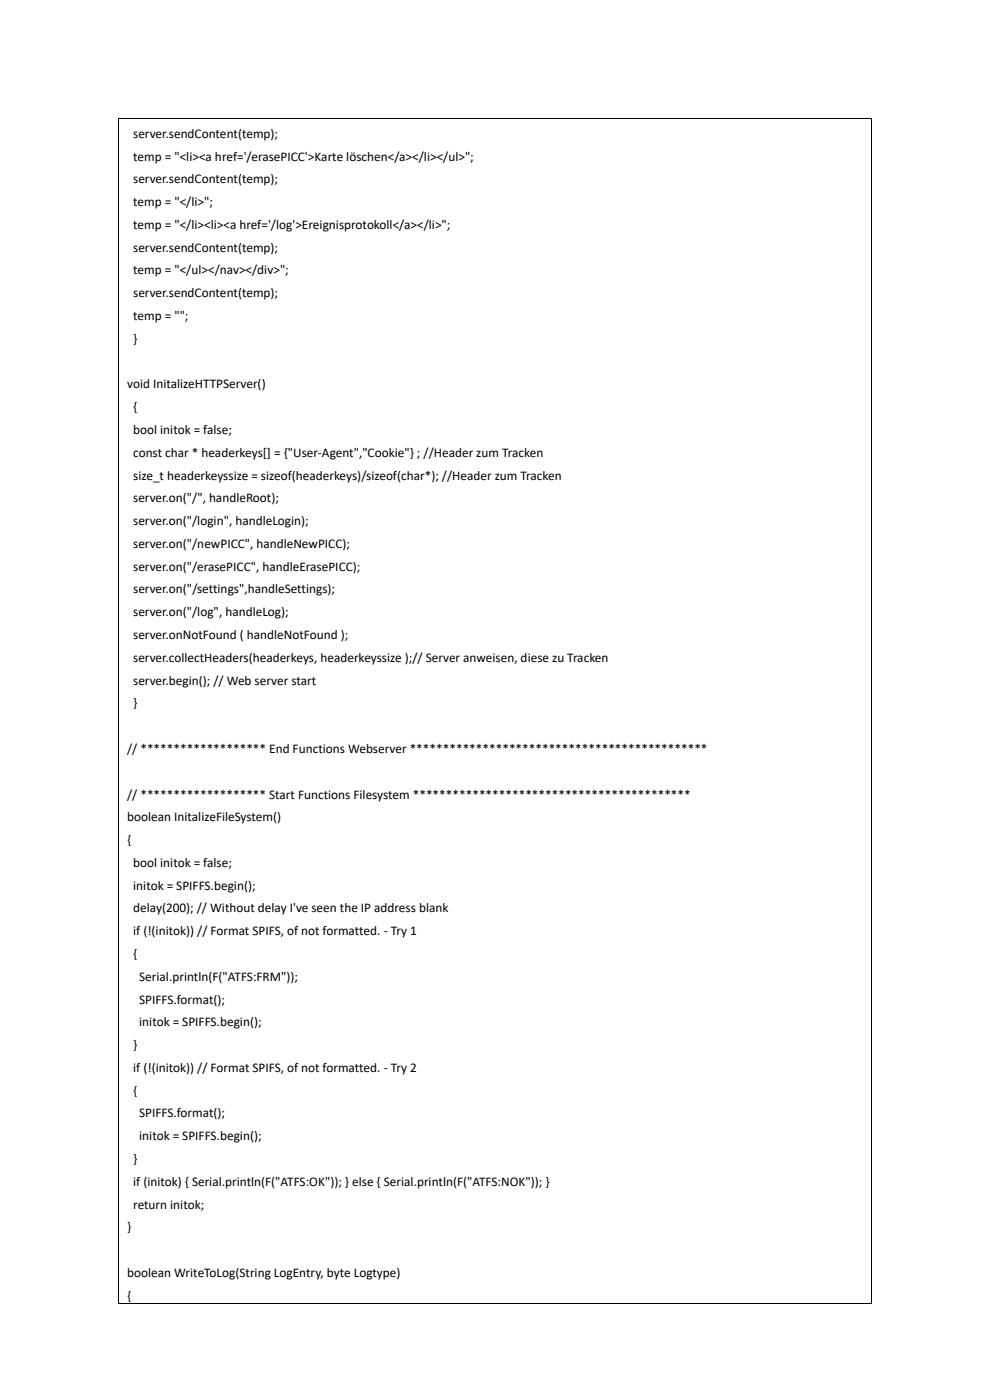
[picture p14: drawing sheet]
<svg xmlns="http://www.w3.org/2000/svg" width="210mm" height="297mm" viewBox="0 0 210 297" stroke-linecap="round" stroke-linejoin="round" font-family="sans-serif">
<defs><g id="words">
<g font-size="2.8">
<text x="28.3" y="29.2">server.sendContent(temp);</text>
<text x="28.3" y="34.1">temp = &quot;&lt;li&gt;&lt;a href='/erasePICC'&gt;Karte löschen&lt;/a&gt;&lt;/li&gt;&lt;/ul&gt;&quot;;</text>
<text x="28.3" y="38.9">server.sendContent(temp);</text>
<text x="28.3" y="43.7">temp = &quot;&lt;/li&gt;&quot;;</text>
<text x="28.3" y="48.6">temp = &quot;&lt;/li&gt;&lt;li&gt;&lt;a href='/log'&gt;Ereignisprotokoll&lt;/a&gt;&lt;/li&gt;&quot;;</text>
<text x="28.3" y="53.4">server.sendContent(temp);</text>
<text x="28.3" y="58.2">temp = &quot;&lt;/ul&gt;&lt;/nav&gt;&lt;/div&gt;&quot;;</text>
<text x="28.3" y="63.1">server.sendContent(temp);</text>
<text x="28.3" y="67.9">temp = &quot;&quot;;</text>
<text x="28.3" y="72.7">}</text>
<text x="27" y="82.4">void InitalizeHTTPServer()</text>
<text x="28.3" y="87.2">{</text>
<text x="28.3" y="92.1">bool initok = false;</text>
<text x="28.3" y="96.9">const char * headerkeys[] = {&quot;User-Agent&quot;,&quot;Cookie&quot;} ; //Header zum Tracken</text>
<text x="28.3" y="101.7">size_t headerkeyssize = sizeof(headerkeys)/sizeof(char*); //Header zum Tracken</text>
<text x="28.3" y="106.6">server.on(&quot;/&quot;, handleRoot);</text>
<text x="28.3" y="111.4">server.on(&quot;/login&quot;, handleLogin);</text>
<text x="28.3" y="116.2">server.on(&quot;/newPICC&quot;, handleNewPICC);</text>
<text x="28.3" y="121.1">server.on(&quot;/erasePICC&quot;, handleErasePICC);</text>
<text x="28.3" y="125.9">server.on(&quot;/settings&quot;,handleSettings);</text>
<text x="28.3" y="130.7">server.on(&quot;/log&quot;, handleLog);</text>
<text x="28.3" y="135.6">server.onNotFound ( handleNotFound );</text>
<text x="28.3" y="140.4">server.collectHeaders(headerkeys, headerkeyssize );// Server anweisen, diese zu Tracken</text>
<text x="28.3" y="145.2">server.begin(); // Web server start</text>
<text x="28.3" y="150.1">}</text>
<text x="27" y="159.7">// ******************* End Functions Webserver *********************************************</text>
<text x="27" y="169.4">// ******************* Start Functions Filesystem ******************************************</text>
<text x="27" y="174.2">boolean InitalizeFileSystem()</text>
<text x="27" y="179">{</text>
<text x="28.3" y="183.9">bool initok = false;</text>
<text x="28.3" y="188.7">initok = SPIFFS.begin();</text>
<text x="28.3" y="193.5">delay(200); // Without delay I've seen the IP address blank</text>
<text x="28.3" y="198.4">if (!(initok)) // Format SPIFS, of not formatted. - Try 1</text>
<text x="28.3" y="203.2">{</text>
<text x="29.5" y="208">Serial.println(F(&quot;ATFS:FRM&quot;));</text>
<text x="29.5" y="212.9">SPIFFS.format();</text>
<text x="29.5" y="217.7">initok = SPIFFS.begin();</text>
<text x="28.3" y="227.4">if (!(initok)) // Format SPIFS, of not formatted. - Try 2</text>
<text x="28.3" y="222.5">}</text>
<text x="28.3" y="232.2">{</text>
<text x="29.5" y="237">SPIFFS.format();</text>
<text x="29.5" y="241.9">initok = SPIFFS.begin();</text>
<text x="28.3" y="251.5">if (initok) { Serial.println(F(&quot;ATFS:OK&quot;)); } else { Serial.println(F(&quot;ATFS:NOK&quot;)); }</text>
<text x="28.3" y="246.7">}</text>
<text x="28.3" y="256.4">return initok;</text>
<text x="27" y="261.2">}</text>
<text x="27" y="270.9">boolean WriteToLog(String LogEntry, byte Logtype)</text>
<text x="27" y="275.7">{</text>
</g>
</g></defs>
<g fill="#000">
<path d="M25 25h.2v.2h-.2z" fill-rule="evenodd"/>
<path d="M25 25h.2v.2h-.2z" fill-rule="evenodd"/>
<path d="M184.8 25h.2v.2h-.2z" fill-rule="evenodd"/>
<path d="M184.8 25h.2v.2h-.2z" fill-rule="evenodd"/>
<path d="M25 276.5h.2v.2h-.2z" fill-rule="evenodd"/>
<path d="M25 276.5h.2v.2h-.2z" fill-rule="evenodd"/>
<path d="M184.8 276.5h.2v.2h-.2z" fill-rule="evenodd"/>
<path d="M184.8 276.5h.2v.2h-.2z" fill-rule="evenodd"/>
</g>
<path d="M25.1 25.2v251.3M25.2 25.1h159.6M184.9 25.2v251.3M25.2 276.6h159.6" fill="none" stroke="#000" stroke-width=".21"/>
<use href="#words"/>
</svg>
